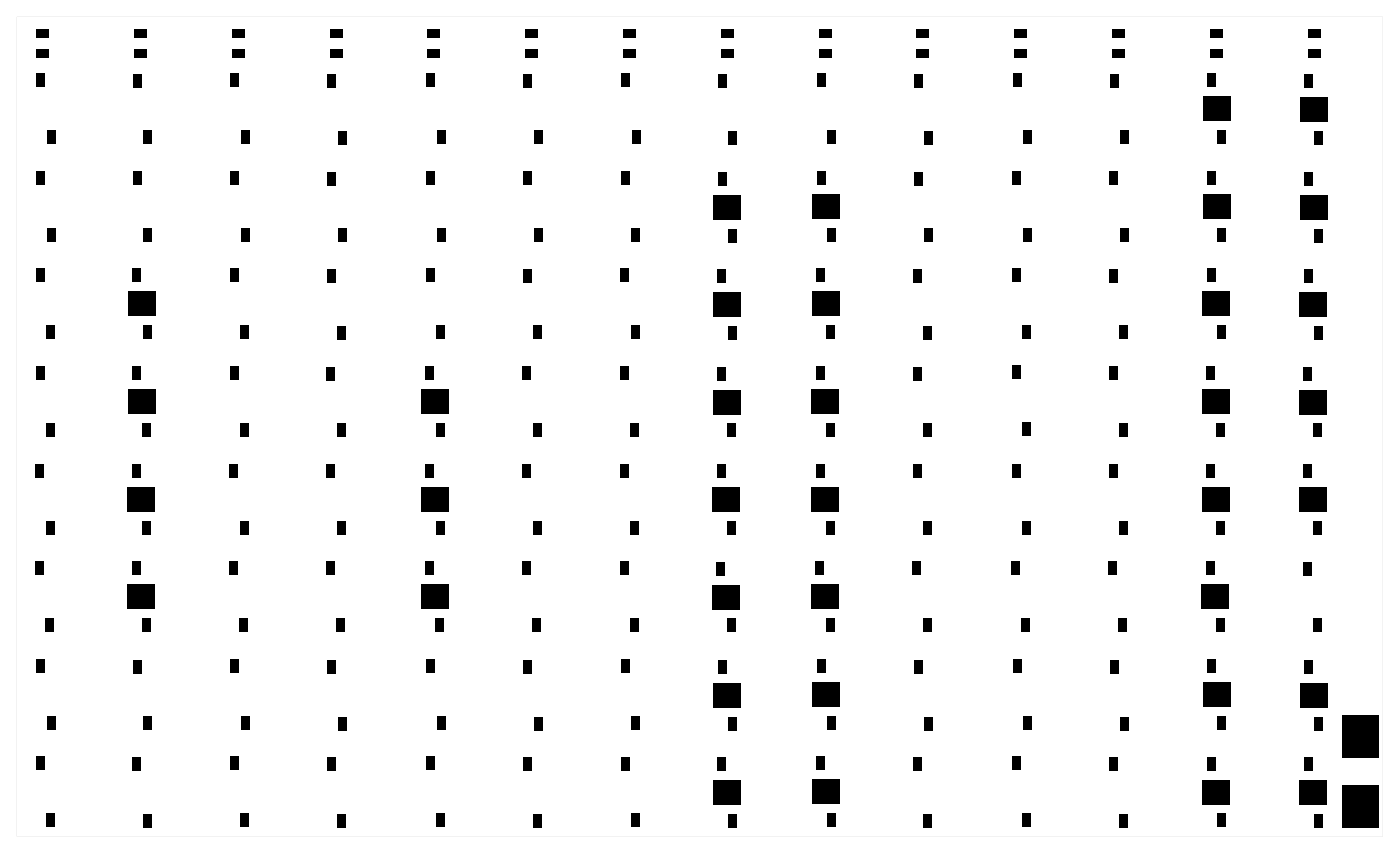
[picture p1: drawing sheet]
<svg xmlns="http://www.w3.org/2000/svg" width="301mm" height="183mm" viewBox="0 0 301 183" stroke-linecap="round" stroke-linejoin="round" font-family="sans-serif">
<g fill="#000">
<path d="M7.8 10.6h2.7v1.8h-2.7zM7.8 6.2h2.7v1.8h-2.7zM7.9 15.8h1.8v2.8h-1.8zM28.6 15.9h1.8v2.8h-1.8zM28.8 10.6h2.7v1.8h-2.7zM28.8 6.2h2.7v1.8h-2.7zM49.5 15.8h1.8v2.9h-1.8zM49.8 10.6h2.7v1.8h-2.7zM49.8 6.2h2.7v1.8h-2.7zM70.4 15.9h1.8v2.9h-1.8zM70.8 10.6h2.7v1.8h-2.7zM70.8 6.2h2.7v1.8h-2.7z"/>
<path d="M91.6 15.8h1.8v2.8h-1.8zM91.8 10.6h2.7v1.8h-2.7zM91.8 6.2h2.7v1.8h-2.7zM112.4 15.9h1.8v2.8h-1.8zM112.8 10.6h2.7v1.8h-2.7zM112.8 6.2h2.7v1.8h-2.7zM133.5 15.8h1.8v2.9h-1.8zM133.8 10.6h2.7v1.8h-2.7zM133.8 6.2h2.7v1.8h-2.7zM154.2 15.9h1.8v2.9h-1.8zM154.8 10.6h2.7v1.8h-2.7zM154.8 6.2h2.7v1.8h-2.7z"/>
<path d="M175.4 15.8h1.8v2.9h-1.8zM175.8 10.6h2.7v1.8h-2.7zM175.8 6.2h2.7v1.8h-2.7zM196.2 15.9h1.8v2.9h-1.8zM196.8 10.6h2.7v1.8h-2.7zM196.8 6.2h2.7v1.8h-2.7zM217.5 15.8h1.8v2.8h-1.8zM217.8 10.6h2.7v1.8h-2.7zM217.8 6.2h2.7v1.8h-2.7zM238.3 15.9h1.8v2.8h-1.8zM238.8 10.6h2.7v1.8h-2.7zM238.8 6.2h2.7v1.8h-2.7z"/>
<path d="M259.2 15.8h1.8v2.9h-1.8zM259.8 10.6h2.7v1.8h-2.7zM259.8 6.2h2.7v1.8h-2.7zM280 15.9h1.8v2.9h-1.8zM280.8 10.6h2.7v1.8h-2.7zM280.8 6.2h2.7v1.8h-2.7zM7.9 36.8h1.8v2.8h-1.8zM10.1 28h1.8v2.8h-1.8zM28.6 36.9h1.8v2.8h-1.8zM30.8 28.1h1.8v2.8h-1.8zM49.5 36.8h1.8v2.9h-1.8zM51.7 28h1.8v2.9h-1.8z"/>
<path d="M70.3 36.9h1.8v2.9h-1.8zM72.6 28.1h1.8v2.9h-1.8zM91.6 36.8h1.8v2.8h-1.8zM93.8 28h1.8v2.8h-1.8zM112.4 36.9h1.8v2.8h-1.8zM114.6 28.1h1.8v2.8h-1.8zM133.4 36.8h1.8v2.9h-1.8zM135.7 28h1.8v2.9h-1.8zM154.2 36.9h1.8v2.9h-1.8zM156.4 28.1h1.8v2.9h-1.8zM175.4 36.8h1.8v2.9h-1.8zM177.6 28h1.8v2.9h-1.8z"/>
<path d="M196.2 36.9h1.8v2.9h-1.8zM198.4 28.1h1.8v2.9h-1.8zM217.4 36.8h1.8v2.8h-1.8zM219.7 28h1.8v2.8h-1.8zM238.3 36.9h1.8v2.8h-1.8zM240.5 28.1h1.8v2.8h-1.8zM258.2 20.8h6v5.2h-6zM259.2 36.8h1.8v2.9h-1.8zM261.4 28h1.8v2.9h-1.8zM279 20.9h6v5.2h-6zM280 36.9h1.8v2.9h-1.8zM282.2 28.1h1.8v2.9h-1.8z"/>
<path d="M10.1 49h1.8v2.8h-1.8zM30.8 49.1h1.8v2.8h-1.8zM51.7 49h1.8v2.9h-1.8zM72.5 49.1h1.8v2.9h-1.8zM93.8 49h1.8v2.8h-1.8zM114.6 49.1h1.8v2.8h-1.8zM135.6 49h1.8v2.9h-1.8zM153.2 41.9h6v5.2h-6zM156.4 49.1h1.8v2.9h-1.8zM174.4 41.7h6v5.2h-6zM177.6 49h1.8v2.9h-1.8zM198.4 49.1h1.8v2.9h-1.8z"/>
<path d="M219.6 49h1.8v2.8h-1.8zM240.5 49.1h1.8v2.8h-1.8zM258.2 41.8h6v5.2h-6zM261.4 49h1.8v2.9h-1.8zM279 41.9h6v5.2h-6zM282.2 49.1h1.8v2.9h-1.8zM7.8 57.6h1.8v2.9h-1.8zM10 69.8h1.8v2.9h-1.8zM27.5 62.6h6v5.2h-6zM28.5 57.7h1.8v2.9h-1.8zM30.7 69.9h1.8v2.9h-1.8zM49.5 57.7h1.8v2.8h-1.8z"/>
<path d="M51.7 69.9h1.8v2.8h-1.8zM70.3 57.7h1.8v2.9h-1.8zM72.5 69.9h1.8v2.9h-1.8zM91.5 57.6h1.8v2.9h-1.8zM93.7 69.8h1.8v2.9h-1.8zM112.3 57.7h1.8v2.9h-1.8zM114.5 69.9h1.8v2.9h-1.8zM133.3 57.7h1.8v2.8h-1.8zM135.5 69.9h1.8v2.8h-1.8zM153.1 62.7h6v5.2h-6zM154.1 57.8h1.8v2.8h-1.8zM156.3 70h1.8v2.8h-1.8z"/>
<path d="M174.3 62.6h6v5.2h-6zM175.3 57.7h1.8v2.8h-1.8zM177.5 69.9h1.8v2.8h-1.8zM196.1 57.7h1.8v2.9h-1.8zM198.3 69.9h1.8v2.9h-1.8zM217.4 57.6h1.8v2.9h-1.8zM219.6 69.8h1.8v2.9h-1.8zM238.2 57.7h1.8v2.9h-1.8zM240.4 69.9h1.8v2.9h-1.8zM258.1 62.6h6v5.2h-6zM259.1 57.7h1.8v2.8h-1.8zM261.3 69.9h1.8v2.8h-1.8z"/>
<path d="M278.9 62.7h6v5.2h-6zM279.9 57.8h1.8v2.8h-1.8zM282.1 70h1.8v2.8h-1.8zM7.7 78.6h1.8v2.9h-1.8zM9.9 90.8h1.8v2.9h-1.8zM27.4 83.6h6v5.2h-6zM28.4 78.7h1.8v2.9h-1.8zM30.6 90.9h1.8v2.9h-1.8zM49.3 78.7h1.8v2.8h-1.8zM51.5 90.9h1.8v2.8h-1.8zM70.2 78.8h1.8v2.8h-1.8zM72.4 91h1.8v2.8h-1.8z"/>
<path d="M90.4 83.6h6v5.2h-6zM91.4 78.6h1.8v2.9h-1.8zM93.6 90.8h1.8v2.9h-1.8zM112.2 78.7h1.8v2.9h-1.8zM114.4 90.9h1.8v2.9h-1.8zM133.2 78.7h1.8v2.8h-1.8zM135.4 90.9h1.8v2.8h-1.8zM153 83.7h6v5.2h-6zM154 78.8h1.8v2.8h-1.8zM156.2 91h1.8v2.8h-1.8zM174.2 83.6h6v5.2h-6zM175.2 78.7h1.8v2.8h-1.8z"/>
<path d="M177.4 90.9h1.8v2.8h-1.8zM196 78.8h1.8v2.8h-1.8zM198.2 91h1.8v2.8h-1.8zM217.2 78.5h1.8v2.9h-1.8zM219.4 90.7h1.8v2.9h-1.8zM238.1 78.7h1.8v2.9h-1.8zM240.3 90.9h1.8v2.9h-1.8zM258 83.6h6v5.2h-6zM259 78.7h1.8v2.8h-1.8zM261.2 90.9h1.8v2.8h-1.8zM278.8 83.7h6v5.2h-6zM279.8 78.8h1.8v2.8h-1.8z"/>
<path d="M282 91h1.8v2.8h-1.8zM7.7 99.6h1.8v2.9h-1.8zM9.9 111.8h1.8v2.9h-1.8zM27.4 104.6h6v5.2h-6zM28.4 99.7h1.8v2.9h-1.8zM30.6 111.9h1.8v2.9h-1.8zM49.3 99.7h1.8v2.8h-1.8zM51.5 111.9h1.8v2.8h-1.8zM70.1 99.8h1.8v2.8h-1.8zM72.3 112h1.8v2.8h-1.8zM90.4 104.6h6v5.2h-6zM91.4 99.6h1.8v2.9h-1.8z"/>
<path d="M93.6 111.8h1.8v2.9h-1.8zM112.2 99.7h1.8v2.9h-1.8zM114.4 111.9h1.8v2.9h-1.8zM133.2 99.7h1.8v2.8h-1.8zM135.4 111.9h1.8v2.8h-1.8zM153 104.7h6v5.2h-6zM154 99.8h1.8v2.8h-1.8zM156.2 112h1.8v2.8h-1.8zM174.2 104.6h6v5.2h-6zM175.2 99.7h1.8v2.8h-1.8zM177.4 111.9h1.8v2.8h-1.8zM196 99.8h1.8v2.8h-1.8z"/>
<path d="M198.2 112h1.8v2.8h-1.8zM217.2 99.6h1.8v2.9h-1.8zM219.4 111.8h1.8v2.9h-1.8zM238.1 99.7h1.8v2.9h-1.8zM240.3 111.9h1.8v2.9h-1.8zM258 104.6h6v5.2h-6zM259 99.7h1.8v2.8h-1.8zM261.2 111.9h1.8v2.8h-1.8zM278.8 104.7h6v5.2h-6zM279.8 99.8h1.8v2.8h-1.8zM282 112h1.8v2.8h-1.8zM7.6 120.5h1.8v2.8h-1.8z"/>
<path d="M9.8 132.7h1.8v2.8h-1.8zM27.3 125.5h6v5.2h-6zM28.3 120.5h1.8v2.9h-1.8zM30.5 132.7h1.8v2.9h-1.8zM49.2 120.5h1.8v2.9h-1.8zM51.4 132.7h1.8v2.9h-1.8zM70.1 120.6h1.8v2.8h-1.8zM72.3 132.8h1.8v2.8h-1.8zM90.3 125.4h6v5.2h-6zM91.3 120.5h1.8v2.8h-1.8zM93.5 132.7h1.8v2.8h-1.8zM112.1 120.6h1.8v2.8h-1.8z"/>
<path d="M114.3 132.8h1.8v2.8h-1.8zM133.1 120.5h1.8v2.9h-1.8zM135.3 132.7h1.8v2.9h-1.8zM152.9 125.5h6v5.2h-6zM153.9 120.6h1.8v2.9h-1.8zM156.1 132.8h1.8v2.9h-1.8zM174.1 125.4h6v5.2h-6zM175.1 120.5h1.8v2.9h-1.8zM177.3 132.7h1.8v2.9h-1.8zM195.9 120.6h1.8v2.8h-1.8zM198.1 132.8h1.8v2.8h-1.8zM217.2 120.5h1.8v2.8h-1.8z"/>
<path d="M219.4 132.7h1.8v2.8h-1.8zM238 120.6h1.8v2.8h-1.8zM240.2 132.8h1.8v2.8h-1.8zM257.9 125.5h6v5.2h-6zM258.9 120.5h1.8v2.9h-1.8zM261.1 132.7h1.8v2.9h-1.8zM279.7 120.6h1.8v2.9h-1.8zM281.9 132.8h1.8v2.9h-1.8zM7.9 141.6h1.8v2.8h-1.8zM10.1 153.8h1.8v2.8h-1.8zM28.6 141.7h1.8v2.8h-1.8zM30.8 153.9h1.8v2.8h-1.8z"/>
<path d="M49.5 141.6h1.8v2.9h-1.8zM51.7 153.8h1.8v2.9h-1.8zM70.4 141.7h1.8v2.9h-1.8zM72.6 153.9h1.8v2.9h-1.8zM91.6 141.6h1.8v2.8h-1.8zM93.8 153.8h1.8v2.8h-1.8zM112.4 141.7h1.8v2.8h-1.8zM114.6 153.9h1.8v2.8h-1.8zM133.4 141.6h1.8v2.9h-1.8zM135.6 153.8h1.8v2.9h-1.8zM153.2 146.7h6v5.2h-6zM154.2 141.7h1.8v2.9h-1.8z"/>
<path d="M156.4 153.9h1.8v2.9h-1.8zM174.4 146.5h6v5.2h-6zM175.4 141.6h1.8v2.9h-1.8zM177.6 153.8h1.8v2.9h-1.8zM196.2 141.7h1.8v2.9h-1.8zM198.4 153.9h1.8v2.9h-1.8zM217.4 141.6h1.8v2.8h-1.8zM219.6 153.8h1.8v2.8h-1.8zM238.3 141.7h1.8v2.8h-1.8zM240.5 153.9h1.8v2.8h-1.8zM258.2 146.6h6v5.2h-6zM259.2 141.6h1.8v2.9h-1.8z"/>
<path d="M261.4 153.8h1.8v2.9h-1.8zM279 146.7h6v5.2h-6zM280 141.7h1.8v2.9h-1.8zM282.2 153.9h1.8v2.9h-1.8zM288.2 153.6h7.9v9h-7.9zM7.8 162.4h1.8v2.9h-1.8zM10 174.6h1.8v2.9h-1.8zM28.5 162.5h1.8v2.9h-1.8zM30.7 174.7h1.8v2.9h-1.8zM49.5 162.5h1.8v2.8h-1.8zM51.7 174.7h1.8v2.8h-1.8zM70.3 162.5h1.8v2.9h-1.8z"/>
<path d="M72.5 174.7h1.8v2.9h-1.8zM91.5 162.4h1.8v2.9h-1.8zM93.7 174.6h1.8v2.9h-1.8zM112.3 162.5h1.8v2.9h-1.8zM114.5 174.7h1.8v2.9h-1.8zM133.3 162.5h1.8v2.8h-1.8zM135.5 174.7h1.8v2.8h-1.8zM153.1 167.5h6v5.2h-6zM154.1 162.6h1.8v2.8h-1.8zM156.3 174.8h1.8v2.8h-1.8zM174.3 167.4h6v5.2h-6zM175.3 162.5h1.8v2.8h-1.8z"/>
<path d="M177.5 174.7h1.8v2.8h-1.8zM196.1 162.5h1.8v2.9h-1.8zM198.3 174.7h1.8v2.9h-1.8zM217.4 162.4h1.8v2.9h-1.8zM219.6 174.6h1.8v2.9h-1.8zM238.2 162.5h1.8v2.9h-1.8zM240.4 174.7h1.8v2.9h-1.8zM258.1 167.4h6v5.2h-6zM259.1 162.5h1.8v2.8h-1.8zM261.3 174.7h1.8v2.8h-1.8zM279 167.5h6v5.2h-6zM280 162.6h1.8v2.8h-1.8z"/>
<path d="M282.2 174.8h1.8v2.8h-1.8zM288.2 168.6h7.9v9h-7.9z"/>
<path d="M3.6 3.6h293.3v175.9h-293.3zM3.6 3.6v175.9h293.3v-175.9z"/>
</g>
</svg>
